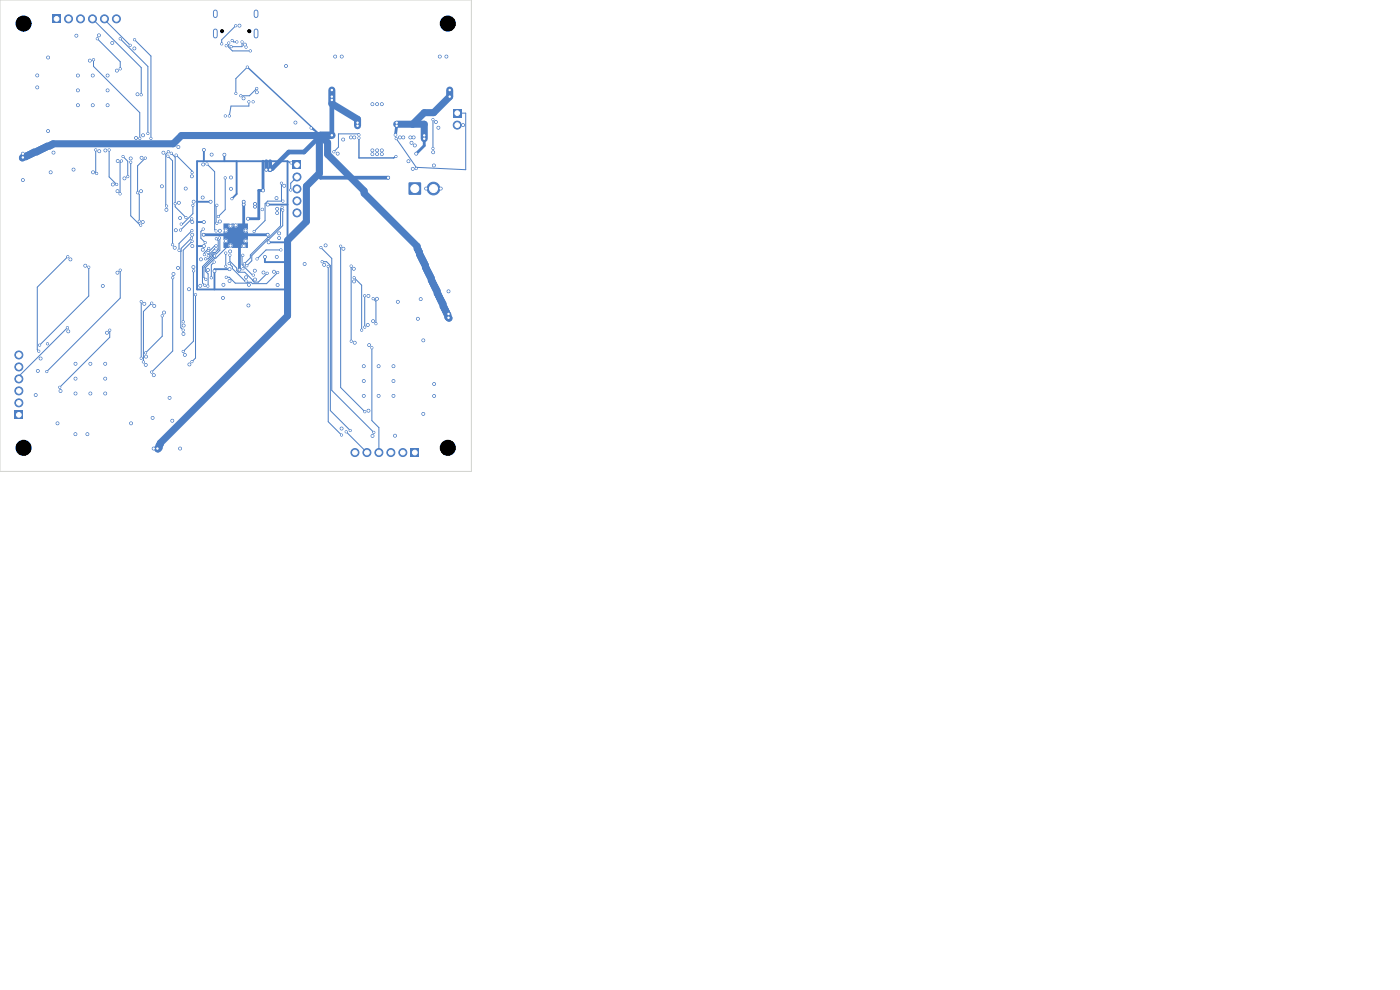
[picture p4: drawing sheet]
<svg xmlns="http://www.w3.org/2000/svg" width="297mm" height="210mm" viewBox="0 0 297 210" stroke-linecap="round" stroke-linejoin="round" font-family="sans-serif">
<path d="M3.1 87.2h1.8v1.7h-1.8z" fill="#4d7fc4"/>
<g fill="#4d7fc4" stroke="#4d7fc4" stroke-width=".21">
<circle cx="4" cy="85.5" r=".85"/>
<circle cx="4" cy="82.9" r=".85"/>
<circle cx="4" cy="80.4" r=".85"/>
<circle cx="4" cy="77.8" r=".85"/>
<circle cx="4" cy="75.3" r=".85"/>
</g>
<path d="M86.7 38.7h2.6v2.6h-2.6z" fill="#4d7fc4"/>
<circle cx="92" cy="40" r="1.35" fill="#4d7fc4" stroke="#4d7fc4" stroke-width=".21"/>
<path d="M96.2 23.2h1.6v1.7h-1.6z" fill="#4d7fc4"/>
<circle cx="97" cy="26.5" r=".85" fill="#4d7fc4" stroke="#4d7fc4" stroke-width=".21"/>
<path d="M11.1 3.2h1.7v1.7h-1.7z" fill="#4d7fc4"/>
<g fill="#4d7fc4" stroke="#4d7fc4" stroke-width=".21">
<circle cx="14.5" cy="4" r=".85"/>
<circle cx="17.1" cy="4" r=".85"/>
<circle cx="19.6" cy="4" r=".85"/>
<circle cx="22.2" cy="4" r=".85"/>
<circle cx="24.7" cy="4" r=".85"/>
</g>
<path d="M62.1 34.2h1.7v1.7h-1.7z" fill="#4d7fc4"/>
<g fill="#4d7fc4" stroke="#4d7fc4" stroke-width=".21">
<circle cx="63" cy="37.5" r=".85"/>
<circle cx="63" cy="40.1" r=".85"/>
<circle cx="63" cy="42.6" r=".85"/>
<circle cx="63" cy="45.2" r=".85"/>
</g>
<path d="M45.7 2.5v.8M45.7 6.6v1.1M54.3 2.5v.8M54.3 6.6v1.1" fill="none" stroke="#4d7fc4" stroke-width="1"/>
<path d="M87.1 95.2h1.8v1.7h-1.8z" fill="#4d7fc4"/>
<g fill="#4d7fc4" stroke="#4d7fc4" stroke-width=".21">
<circle cx="85.5" cy="96" r=".85"/>
<circle cx="82.9" cy="96" r=".85"/>
<circle cx="80.4" cy="96" r=".85"/>
<circle cx="77.8" cy="96" r=".85"/>
<circle cx="75.3" cy="96" r=".85"/>
<circle cx="52" cy="9.5" r=".3"/>
<circle cx="19.2" cy="77.2" r=".3"/>
<circle cx="79" cy="92.5" r=".3"/>
<circle cx="88.7" cy="67.6" r=".3"/>
<circle cx="10.2" cy="27.8" r=".3"/>
<circle cx="78" cy="68.9" r=".3"/>
<circle cx="72.8" cy="29.6" r=".3"/>
<circle cx="42.6" cy="55" r=".3"/>
<circle cx="14.5" cy="70.3" r=".3"/>
<circle cx="80" cy="31.9" r=".3"/>
<circle cx="37.8" cy="31.2" r=".3"/>
<circle cx="81" cy="31.9" r=".3"/>
<circle cx="91.9" cy="32.3" r=".3"/>
<circle cx="84.4" cy="64" r=".3"/>
<circle cx="52.2" cy="10" r=".23"/>
<circle cx="55.9" cy="57.8" r=".3"/>
<circle cx="14.9" cy="55" r=".3"/>
<circle cx="25" cy="34.2" r=".3"/>
<circle cx="68.8" cy="56.2" r=".3"/>
<circle cx="94.7" cy="12" r=".3"/>
<circle cx="85.5" cy="29.2" r=".3"/>
<circle cx="19.7" cy="16" r=".3"/>
<circle cx="19.7" cy="22.3" r=".3"/>
<circle cx="21.8" cy="60.7" r=".3"/>
<circle cx="77.2" cy="77.7" r=".3"/>
<circle cx="28.5" cy="10.3" r=".3"/>
<circle cx="81" cy="32.7" r=".3"/>
<circle cx="27.8" cy="89.8" r=".3"/>
<circle cx="51.5" cy="57" r=".23"/>
<circle cx="86.7" cy="34.2" r=".3"/>
<circle cx="7.6" cy="83.8" r=".3"/>
<circle cx="7.9" cy="18.5" r=".3"/>
<circle cx="52.7" cy="64.8" r=".3"/>
<circle cx="83.5" cy="84" r=".3"/>
<circle cx="77.2" cy="84" r=".3"/>
<circle cx="58.1" cy="57.6" r=".3"/>
<circle cx="41.1" cy="42.8" r=".3"/>
<circle cx="16.5" cy="19.2" r=".3"/>
<circle cx="87.7" cy="29.2" r=".3"/>
<circle cx="75.1" cy="59.7" r=".3"/>
<circle cx="83.5" cy="80.8" r=".3"/>
<circle cx="79.2" cy="68.1" r=".3"/>
<circle cx="16.5" cy="16" r=".3"/>
<circle cx="92.1" cy="81.5" r=".3"/>
<circle cx="22.4" cy="31.9" r=".3"/>
<circle cx="98.3" cy="26.5" r=".3"/>
<circle cx="22.3" cy="80.3" r=".3"/>
<circle cx="22.8" cy="16" r=".3"/>
<circle cx="15.6" cy="36" r=".3"/>
<circle cx="83.8" cy="92.4" r=".3"/>
<circle cx="30.6" cy="64.5" r=".3"/>
<circle cx="83.5" cy="77.7" r=".3"/>
<circle cx="71.1" cy="12" r=".3"/>
<circle cx="46.6" cy="49" r=".3"/>
<circle cx="52.8" cy="60.4" r=".3"/>
<circle cx="41" cy="56.7" r=".3"/>
<circle cx="92.1" cy="84" r=".3"/>
<circle cx="52.1" cy="48.9" r=".3"/>
<circle cx="39.2" cy="75.3" r=".3"/>
<circle cx="47.9" cy="48.9" r=".3"/>
<circle cx="69.1" cy="52.1" r=".3"/>
<circle cx="53.7" cy="21.6" r=".22"/>
<circle cx="30.3" cy="47.1" r=".3"/>
<circle cx="23.9" cy="39.1" r=".3"/>
<circle cx="54.1" cy="43.9" r=".3"/>
<circle cx="78.2" cy="62.8" r=".3"/>
<circle cx="79" cy="31.9" r=".3"/>
<circle cx="49" cy="37.6" r=".3"/>
<circle cx="52.1" cy="51.1" r=".3"/>
<circle cx="58.8" cy="45.2" r=".3"/>
<circle cx="4.8" cy="38.2" r=".3"/>
<circle cx="37.9" cy="43" r=".3"/>
<circle cx="16" cy="77.2" r=".3"/>
<circle cx="37.8" cy="56.8" r=".3"/>
<circle cx="43" cy="41.9" r=".3"/>
<circle cx="84.8" cy="29.2" r=".3"/>
<circle cx="54.5" cy="19.6" r=".3"/>
<circle cx="30" cy="33.5" r=".3"/>
<circle cx="72.5" cy="90.9" r=".3"/>
<circle cx="18.1" cy="56.4" r=".3"/>
<circle cx="59.2" cy="50.5" r=".3"/>
<circle cx="22.8" cy="22.3" r=".3"/>
<circle cx="18.5" cy="92.1" r=".3"/>
<circle cx="46.6" cy="47" r=".3"/>
<circle cx="16.2" cy="7.6" r=".3"/>
<circle cx="58.8" cy="44.3" r=".3"/>
<circle cx="34.8" cy="66.3" r=".3"/>
<circle cx="26.4" cy="37.8" r=".3"/>
<circle cx="75.3" cy="72.7" r=".3"/>
<circle cx="38.2" cy="95.1" r=".3"/>
<circle cx="87" cy="29.2" r=".3"/>
<circle cx="48" cy="9.7" r=".22"/>
<circle cx="87.3" cy="30.3" r=".3"/>
<circle cx="58.7" cy="54.5" r=".3"/>
<circle cx="32.4" cy="88.7" r=".3"/>
<circle cx="77.2" cy="80.8" r=".3"/>
<circle cx="8.6" cy="76.1" r=".3"/>
<circle cx="40.7" cy="37.4" r=".3"/>
<circle cx="21.1" cy="32.1" r=".3"/>
<circle cx="52.2" cy="58.8" r=".3"/>
<circle cx="30.9" cy="77.4" r=".3"/>
<circle cx="28.9" cy="29.3" r=".3"/>
<circle cx="78.2" cy="87.1" r=".3"/>
<circle cx="89.8" cy="72.2" r=".3"/>
<circle cx="24.9" cy="57.8" r=".3"/>
<circle cx="22.3" cy="83.5" r=".3"/>
<circle cx="51.7" cy="20.9" r=".3"/>
<circle cx="50" cy="47.8" r=".3"/>
<circle cx="12.8" cy="82.9" r=".3"/>
<circle cx="10.7" cy="36.6" r=".3"/>
<circle cx="16" cy="92.1" r=".3"/>
<circle cx="54.1" cy="57.4" r=".3"/>
<circle cx="54.1" cy="59.3" r=".3"/>
<circle cx="38.9" cy="70.8" r=".3"/>
<circle cx="48.8" cy="53.3" r=".3"/>
<circle cx="80" cy="22.1" r=".3"/>
<circle cx="44.9" cy="32.8" r=".3"/>
<circle cx="39.4" cy="40" r=".3"/>
<circle cx="8" cy="78.7" r=".3"/>
<circle cx="40.8" cy="49.8" r=".3"/>
<circle cx="48.9" cy="52.1" r=".3"/>
<circle cx="36.6" cy="89.3" r=".3"/>
<circle cx="72.9" cy="52.8" r=".3"/>
<circle cx="48.9" cy="47.9" r=".3"/>
<circle cx="42.5" cy="60.6" r=".3"/>
<circle cx="80" cy="63.4" r=".3"/>
<circle cx="92" cy="35.1" r=".3"/>
<circle cx="80" cy="32.7" r=".3"/>
<circle cx="93.5" cy="40" r=".3"/>
<circle cx="95.1" cy="61.8" r=".3"/>
<circle cx="58.9" cy="60.5" r=".3"/>
<circle cx="40.8" cy="52.2" r=".3"/>
<circle cx="55.6" cy="44.4" r=".25"/>
<circle cx="80.3" cy="84" r=".3"/>
<circle cx="93" cy="27.1" r=".3"/>
<circle cx="47.3" cy="63.2" r=".3"/>
<circle cx="19.1" cy="12.9" r=".3"/>
<circle cx="43" cy="53" r=".3"/>
<circle cx="35.3" cy="44.5" r=".3"/>
<circle cx="44.1" cy="57.3" r=".3"/>
<circle cx="49" cy="40" r=".3"/>
<circle cx="39" cy="69.1" r=".3"/>
<circle cx="12.2" cy="89.8" r=".3"/>
<circle cx="47.9" cy="51.1" r=".3"/>
<circle cx="58.7" cy="42" r=".3"/>
<circle cx="74.4" cy="29.2" r=".3"/>
<circle cx="79" cy="22.1" r=".3"/>
<circle cx="71.6" cy="32.6" r=".3"/>
<circle cx="24.8" cy="15" r=".3"/>
<circle cx="34.7" cy="32.4" r=".3"/>
<circle cx="79" cy="32.7" r=".3"/>
<circle cx="72.5" cy="12" r=".3"/>
<circle cx="43.1" cy="34.9" r=".3"/>
<circle cx="89.8" cy="87.8" r=".3"/>
<circle cx="27.7" cy="33.6" r=".3"/>
<circle cx="47.8" cy="24.6" r=".22"/>
<circle cx="40.1" cy="61.4" r=".3"/>
<circle cx="75.1" cy="29.2" r=".3"/>
<circle cx="88" cy="30.9" r=".3"/>
<circle cx="90.4" cy="40" r=".3"/>
<circle cx="60.3" cy="39.4" r=".3"/>
<circle cx="87.6" cy="35.8" r=".3"/>
<circle cx="16" cy="80.3" r=".3"/>
<circle cx="7.9" cy="16" r=".3"/>
<circle cx="75.1" cy="57" r=".3"/>
<circle cx="89.3" cy="63.4" r=".3"/>
<circle cx="34.3" cy="39.5" r=".3"/>
<circle cx="48.7" cy="59.6" r=".3"/>
<circle cx="24.9" cy="40.5" r=".3"/>
<circle cx="22.3" cy="77.2" r=".3"/>
<circle cx="38.2" cy="46.3" r=".3"/>
<circle cx="93.3" cy="12" r=".3"/>
<circle cx="29.9" cy="40.6" r=".3"/>
<circle cx="23.8" cy="9.1" r=".3"/>
<circle cx="62.7" cy="26" r=".3"/>
<circle cx="10.1" cy="72.9" r=".22"/>
<circle cx="31" cy="75.6" r=".3"/>
<circle cx="47.4" cy="60.4" r=".3"/>
<circle cx="22.7" cy="70.6" r=".3"/>
<circle cx="16.5" cy="22.3" r=".3"/>
<circle cx="54.1" cy="43.2" r=".3"/>
<circle cx="36.8" cy="58.1" r=".3"/>
<circle cx="60.7" cy="14" r=".3"/>
<circle cx="16" cy="83.5" r=".3"/>
<circle cx="19.2" cy="83.5" r=".3"/>
<circle cx="21" cy="7.5" r=".3"/>
<circle cx="50.8" cy="5.4" r=".3"/>
<circle cx="10.2" cy="12.2" r=".3"/>
<circle cx="59.2" cy="49.5" r=".3"/>
<circle cx="19.7" cy="36.6" r=".3"/>
<circle cx="37.1" cy="52.6" r=".3"/>
<circle cx="40.8" cy="47.1" r=".3"/>
<circle cx="30.3" cy="28.7" r=".3"/>
<circle cx="11.3" cy="32.4" r=".3"/>
<circle cx="40.2" cy="77.3" r=".3"/>
<circle cx="81" cy="22.1" r=".3"/>
<circle cx="22.8" cy="19.2" r=".3"/>
<circle cx="32.7" cy="64.9" r=".3"/>
<circle cx="32.6" cy="79.6" r=".3"/>
<circle cx="51.7" cy="52.2" r=".3"/>
<circle cx="36" cy="84.4" r=".3"/>
<circle cx="37.3" cy="48.8" r=".3"/>
<circle cx="64.6" cy="56" r=".3"/>
<circle cx="78.3" cy="73.2" r=".3"/>
<circle cx="92.5" cy="25.9" r=".3"/>
<circle cx="29.2" cy="20" r=".3"/>
<circle cx="80.3" cy="77.7" r=".3"/>
<circle cx="23.3" cy="70" r=".22"/>
<circle cx="12.7" cy="82.2" r=".23"/>
<circle cx="47.9" cy="53.7" r=".22"/>
<circle cx="47.9" cy="56.5" r=".22"/>
<circle cx="43.2" cy="47.1" r=".3"/>
<circle cx="56.5" cy="36" r=".3"/>
<circle cx="95.1" cy="66.6" r=".3"/>
<circle cx="49.2" cy="42.2" r=".23"/>
<circle cx="57.3" cy="36" r=".3"/>
<circle cx="57" cy="51.4" r=".3"/>
<circle cx="52.6" cy="46.4" r=".3"/>
<circle cx="61.8" cy="34.6" r=".22"/>
<circle cx="47.6" cy="32.8" r=".3"/>
<circle cx="32.6" cy="95.1" r=".3"/>
<circle cx="56.2" cy="54.5" r=".3"/>
<circle cx="43.2" cy="31.8" r=".3"/>
<circle cx="70.4" cy="21.2" r=".3"/>
<circle cx="43.2" cy="52.2" r=".3"/>
<circle cx="70.4" cy="20.5" r=".3"/>
<circle cx="48.7" cy="57.1" r=".3"/>
<circle cx="75.8" cy="26.7" r=".27"/>
<circle cx="4.9" cy="32.6" r=".3"/>
<circle cx="82.3" cy="37.7" r=".3"/>
<circle cx="95.1" cy="67.4" r=".3"/>
<circle cx="55.8" cy="40.4" r=".3"/>
<circle cx="44.7" cy="42.8" r=".3"/>
<circle cx="75.8" cy="26" r=".27"/>
<circle cx="45.5" cy="57.5" r=".3"/>
<circle cx="70.4" cy="19.1" r=".3"/>
<circle cx="70.4" cy="28.7" r=".3"/>
<circle cx="4.8" cy="33.4" r=".3"/>
<circle cx="56.8" cy="43.4" r=".3"/>
<circle cx="33.4" cy="95.1" r=".3"/>
<circle cx="50" cy="19.8" r=".22"/>
<circle cx="66" cy="27.2" r=".22"/>
<circle cx="52.5" cy="14.2" r=".22"/>
<circle cx="43.2" cy="49.8" r=".3"/>
<circle cx="50.8" cy="57.2" r=".3"/>
<circle cx="56.8" cy="49.8" r=".3"/>
<circle cx="51.7" cy="43.4" r=".3"/>
<circle cx="44.1" cy="60.7" r=".22"/>
<circle cx="51.7" cy="42.8" r=".3"/>
<circle cx="8.2" cy="74.5" r=".22"/>
<circle cx="14.4" cy="54.5" r=".23"/>
<circle cx="44.1" cy="53.6" r=".22"/>
<circle cx="45.8" cy="52.1" r=".23"/>
<circle cx="78.9" cy="73.8" r=".22"/>
<circle cx="70.8" cy="32.2" r=".22"/>
<circle cx="76.1" cy="28.6" r=".23"/>
<circle cx="48" cy="58.8" r=".23"/>
<circle cx="58.9" cy="57.8" r=".22"/>
<circle cx="72.5" cy="92.3" r=".22"/>
<circle cx="69.6" cy="56.5" r=".23"/>
<circle cx="74.5" cy="72.4" r=".23"/>
<circle cx="74.5" cy="56.4" r=".22"/>
<circle cx="23.1" cy="31.8" r=".22"/>
<circle cx="24.7" cy="39.1" r=".23"/>
<circle cx="40.7" cy="46.4" r=".22"/>
<circle cx="38.3" cy="48.8" r=".22"/>
<circle cx="26.1" cy="33.2" r=".22"/>
<circle cx="27.1" cy="37.5" r=".23"/>
<circle cx="83.9" cy="28.6" r=".28"/>
<circle cx="90" cy="29.4" r=".3"/>
<circle cx="84.2" cy="26.7" r=".27"/>
<circle cx="95.4" cy="20.5" r=".3"/>
<circle cx="84.2" cy="26" r=".27"/>
<circle cx="88.3" cy="32.6" r=".3"/>
<circle cx="95.4" cy="19.1" r=".3"/>
<circle cx="90" cy="28.7" r=".3"/>
<circle cx="14.3" cy="69.5" r=".23"/>
<circle cx="48.8" cy="54.1" r=".22"/>
<circle cx="56.7" cy="58" r=".22"/>
<circle cx="31.4" cy="28.3" r=".22"/>
<circle cx="35.3" cy="43.7" r=".23"/>
<circle cx="35.7" cy="32.2" r=".22"/>
<circle cx="25.5" cy="8.2" r=".23"/>
<circle cx="79.8" cy="68.7" r=".22"/>
<circle cx="79.2" cy="63.4" r=".22"/>
<circle cx="77.4" cy="62.7" r=".22"/>
<circle cx="77.4" cy="69.4" r=".22"/>
<circle cx="75.1" cy="58.9" r=".22"/>
<circle cx="76.7" cy="70" r=".23"/>
<circle cx="73.4" cy="91.6" r=".23"/>
<circle cx="77.4" cy="87.3" r=".22"/>
<circle cx="72.3" cy="52.2" r=".23"/>
<circle cx="27.6" cy="9.6" r=".23"/>
<circle cx="32.2" cy="78.9" r=".22"/>
<circle cx="36.6" cy="58.9" r=".22"/>
<circle cx="32.2" cy="64.3" r=".23"/>
<circle cx="30.4" cy="76.8" r=".22"/>
<circle cx="30" cy="64" r=".22"/>
<circle cx="30" cy="76" r=".23"/>
<circle cx="34.4" cy="67" r=".23"/>
<circle cx="30.9" cy="74.9" r=".22"/>
<circle cx="27.7" cy="34.4" r=".22"/>
<circle cx="29.8" cy="47.8" r=".22"/>
<circle cx="43.1" cy="48.6" r=".22"/>
<circle cx="43.5" cy="51.5" r=".23"/>
<circle cx="43.7" cy="59.3" r=".22"/>
<circle cx="45.5" cy="54.3" r=".23"/>
<circle cx="51.5" cy="54.2" r=".23"/>
<circle cx="53.7" cy="58.4" r=".23"/>
<circle cx="88.3" cy="35.7" r=".23"/>
<circle cx="84.1" cy="29.4" r=".22"/>
<circle cx="51.1" cy="20.3" r=".23"/>
<circle cx="54.5" cy="18.8" r=".22"/>
<circle cx="25.5" cy="14.6" r=".22"/>
<circle cx="43.9" cy="34.8" r=".22"/>
<circle cx="20.6" cy="8.2" r=".22"/>
<circle cx="45.8" cy="49" r=".22"/>
<circle cx="30" cy="20.1" r=".22"/>
<circle cx="84" cy="33.2" r=".22"/>
<circle cx="76.1" cy="29.3" r=".23"/>
<circle cx="20.3" cy="31.8" r=".22"/>
<circle cx="20.5" cy="36.8" r=".22"/>
<circle cx="38.4" cy="47.5" r=".22"/>
<circle cx="46" cy="47.4" r=".22"/>
<circle cx="40.9" cy="43.6" r=".22"/>
<circle cx="46" cy="43.5" r=".23"/>
<circle cx="40.6" cy="50.5" r=".23"/>
<circle cx="38.9" cy="70" r=".22"/>
<circle cx="91.8" cy="31.5" r=".23"/>
<circle cx="91.8" cy="25.4" r=".22"/>
<circle cx="48.6" cy="24.6" r=".22"/>
<circle cx="52.8" cy="21.6" r=".22"/>
<circle cx="79.3" cy="91.7" r=".22"/>
<circle cx="68.1" cy="52.5" r=".23"/>
<circle cx="51.8" cy="56" r=".23"/>
<circle cx="61.7" cy="40.3" r=".22"/>
<circle cx="59.8" cy="44" r=".22"/>
<circle cx="52.4" cy="56.4" r=".23"/>
<circle cx="60" cy="44.6" r=".23"/>
<circle cx="53.9" cy="49.1" r=".22"/>
<circle cx="59.7" cy="38.9" r=".22"/>
<circle cx="60" cy="42.7" r=".23"/>
<circle cx="49.3" cy="8.6" r=".22"/>
<circle cx="50.2" cy="8.9" r=".22"/>
<circle cx="49" cy="9.9" r=".22"/>
<circle cx="51.3" cy="8.9" r=".22"/>
<circle cx="38.9" cy="74.6" r=".23"/>
<circle cx="43.6" cy="54.9" r=".22"/>
<circle cx="41.1" cy="57.5" r=".23"/>
<circle cx="45.9" cy="50.7" r=".22"/>
<circle cx="37.2" cy="43.2" r=".23"/>
<circle cx="39.5" cy="46.2" r=".23"/>
<circle cx="36.3" cy="32.5" r=".23"/>
<circle cx="28.5" cy="8.4" r=".22"/>
<circle cx="32" cy="29.4" r=".22"/>
<circle cx="40.7" cy="48.9" r=".23"/>
<circle cx="38" cy="53.1" r=".22"/>
<circle cx="40.7" cy="76.7" r=".22"/>
<circle cx="46.6" cy="50.5" r=".22"/>
<circle cx="43.5" cy="60.5" r=".22"/>
<circle cx="41.5" cy="62.5" r=".23"/>
<circle cx="40.8" cy="51.2" r=".23"/>
<circle cx="38.9" cy="68.3" r=".23"/>
<circle cx="44.3" cy="52.7" r=".23"/>
<circle cx="8.4" cy="73.2" r=".23"/>
<circle cx="18.8" cy="56.7" r=".23"/>
<circle cx="43.4" cy="54" r=".22"/>
<circle cx="44.2" cy="54.3" r=".23"/>
<circle cx="45.8" cy="52.8" r=".22"/>
<circle cx="45.4" cy="55.6" r=".22"/>
<circle cx="44.8" cy="58.9" r=".22"/>
<circle cx="9.9" cy="78.8" r=".22"/>
<circle cx="25.5" cy="57.3" r=".22"/>
<circle cx="52.2" cy="59.6" r=".23"/>
<circle cx="48.6" cy="55.9" r=".22"/>
<circle cx="68.3" cy="55.5" r=".22"/>
<circle cx="74.3" cy="91.3" r=".22"/>
<circle cx="59.6" cy="53" r=".22"/>
<circle cx="54.5" cy="54.9" r=".22"/>
<circle cx="46.3" cy="45.9" r=".22"/>
<circle cx="40.8" cy="36.6" r=".22"/>
<circle cx="47.8" cy="37.7" r=".23"/>
<circle cx="37.4" cy="32.9" r=".22"/>
<circle cx="30.8" cy="33.5" r=".23"/>
<circle cx="29.5" cy="47" r=".22"/>
<circle cx="29.2" cy="40.9" r=".23"/>
<circle cx="19.8" cy="12.7" r=".23"/>
<circle cx="35.6" cy="33.1" r=".22"/>
<circle cx="29.7" cy="29.4" r=".22"/>
<circle cx="36.6" cy="51.9" r=".23"/>
<circle cx="25.5" cy="41.1" r=".22"/>
<circle cx="25.8" cy="34.1" r=".23"/>
<circle cx="50" cy="5.5" r=".22"/>
<circle cx="47" cy="9.3" r=".22"/>
<circle cx="53.1" cy="10.8" r=".23"/>
<circle cx="48.5" cy="9.1" r=".22"/>
</g>
<g fill="none" stroke="#4d7fc4" stroke-width=".21">
<path d="M19.6 4l10.4 10.3v5.8M19.8 12.7v1.4l9.9 9.8v5.5M20.6 8.2l4.9 4.9v1.5M22.2 4l5.4 5.6M25.5 8.2l5.9 5.9v14.2M28.5 8.4l3.5 3.5v17.5M48.5 9.1v.9l.8 .8h3.8M49.2 8.6l.3 .3h.7M50 5.5l-3 2.9v.9M51.3 8.9v1h-2.3M52.5 14.2l-2.5 2.5v3.1M54.5 18.8l-1.6 1.5h-1.8"/>
<path d="M20.3 31.8v4.8l.2 .2M23.1 31.8v5.7l1.6 1.6M25.8 34.1l-.3 .3v6.7M26.1 33.2l1 1v3.3M27.7 34.4v11.4l2.1 2M30.8 33.5l-1.6 1.7v5.7l.3 .3v5.8M35.6 33.1l1 1v17.8M35.7 32.2l-.5 .5v10.9l.1 .1M36.3 32.5l.9 .8v10.6l2.3 2.3M37.4 32.9l3.4 3.4v.3M43.9 34.8l1.6 1.6v12.3l.3 .3M47.6 34.2h2.6"/>
<path d="M47.8 37.7v6.8l-1.5 1.4M52.8 21.6v.9h-3.8l-.4 2.1M59.7 38.9v3.8M63 37.5l-1.3 1.4v1.4M76.1 28.6v-.2h-4.3v2.8l-1 1M84 29.4l4.3 6.1M88.3 35.5v.3M91.9 25.4v6.1M97 24h1.8v12l-10.5-.5M14.4 54.5l-6.5 6.4v13.3l.3 .3M18.8 56.7v6.1l-10.4 10.4M25.5 57.3v5.9l-15.6 15.6"/>
<path d="M36.6 58.9v15.6l-4.4 4.4M38.4 47.5h.1M40.6 50.5l-2.2 2.2v.6v16.2l.5 .5M40.7 46.4l-2.4 2.4M40.7 48.9l-2.7 2.8v1.4M40.8 51.2l-1.9 1.9v15.2M40.9 43.6v1.7l-2.2 2.2h-.3M41.1 57.5l-.1 14.9-2.1 2.2M43.1 48.6l-.5 .5v1.4l.9 1M44.3 52.7l-.9 .9v.4M45.4 55.6l-.6 .6v2.7M45.5 54.4l-2.2 2.3v2.1l.4 .5"/>
<path d="M45.5 54.4h.1M45.5 54.3v.1M45.8 52.8h-.3l-1.3 1.5M45.8 52.1h-.3l-1.4 1.5M45.9 50.7l.4 .3v2l-.6 .6h-.5l-.4 .4v.3l-.6 .6h-.6M46 43.5l-.2 .2v3.5l.2 .2M46.6 50.5v2.6l-.7 .8h-.6l-.2 .2v.3l-2.1 2.2v3.4l.5 .5M47.9 53.7v2.8M48.2 52.4l-4.6 4.4v.7l.6 .6-.1 2.6M48.6 55.9l.7 .7v.4l2.6 2.6h.3M48.8 54.1v1.3l1.4 1.5v.5l.4 .3h1.3l2 2.1h.9l1.9-1.8M51.5 54.2l-.2 .1v1.8l2.3 2.3h.1"/>
<path d="M58.9 57.8l-2.4 2.4h-3l-.3-.3h-.6l-.2 .2h-2.5l-1.2-1.3h-.7M59.6 53h-3.2l-1.9 1.9M59.8 44l-.3 .3v3.6l-6.4 6.2v.6l-1.3 1.3M60 44.6v3.3l-6.6 6.3v1.1l-1 1.1M60 42.7h-3.2l-.6 .5v3.6l-2.3 2.3M68.1 52.5l2.3 2.3v28l8.9 8.9M68.3 55.5h1l.8 .8v30.8l4.2 4.2M69.6 56.5v33l2.9 2.8M72.3 52.2v30l5.1 5.1M74.5 56.4v16M75.1 58.9l1.6 1.6v9.5M14.3 69.5l-10.3 10.3v.6"/>
<path d="M23.3 70v1.5l-10.6 10.7M30 64v12M32.2 64.3l-1.8 1.8v10.7M34.4 67v4.3l-3.5 3.6M41.5 62.5v13.5l-.8 .7M74.5 72.4h.1M77.4 62.7v.1M77.4 62.8v6.6M78.9 73.8v15.4l1.5 1.5v5.3M79.2 63.4l.6 .5v4.8M73.4 91.6l4.4 4.4M77.8 96h.1"/>
</g>
<path d="M70.4 19.1v2.9l5.4 3.3v1.4M95.4 19.1v1.4l-3.4 3.4h-2l-2.5 2.5M68 28.8l-.3 .2v7.8l-2.7 2.7v7.5l-4 4v16l-27 27v.3l-.3 .2v.5l-.2 .3-.1-.1M68 28.8l1.5 1.5v2.5l7.8 7.7v.5l11.2 11.3v.5l.5 .7v.5l1.2 2.3v.5l1.3 2.2v.5l1.2 2.3v.5l1.3 2.2v.5l1 1.8v.5l.2 .2M68 28.8h-29.5l-1.8 1.7h-25.5l-.7 .5h-.5l-2.3 1.3h-.4l-1.8 1h-.5l-.3 .2M68 28.7v.1M84.2 26.4h5.8v3" fill="none" stroke="#4d7fc4" stroke-width="1.5"/>
<path d="M41.8 34.2h19.2v27.2h-19.2zM43.2 31.8v2.4M47.6 32.8v1.4M50.2 34.2v7l-1 1M41.8 42.8h2.9M41.8 52.2h1.4M41.8 47.1h1.4M48.7 57.1h-3.2v4.3M56.2 54.5v1.1h4.8M56.8 43.4h4.2M57 51.4h4" fill="none" stroke="#4d7fc4" stroke-width=".4"/>
<path d="M52.5 14.2l15.5 14.5-2-1.5M61 34.2l.8 .4M76.1 29.3v4.2h7.4l.5-.3" fill="none" stroke="#4d7fc4" stroke-width=".3"/>
<path d="M55.8 34.2v6.2h-.9v6h-2.3M84.2 26.7l-.3 1.9M90 29.4v1.5l-1.7 1.7M43.2 49.8h4.6M50.8 52.3v4.9M51.7 42.8v5M52.3 49.8h4.5" fill="none" stroke="#4d7fc4" stroke-width=".6"/>
<path d="M56.5 34.2v1.8M57.3 34.2v1.8M68 28.7v9h14.3" fill="none" stroke="#4d7fc4" stroke-width=".8"/>
<path d="M68 28.7l-3.5 3.6h-3.2l-3.6 3.5h-.2l-.2 .2M70.4 22v6.7" fill="none" stroke="#4d7fc4" stroke-width="1"/>
<path d="M68 28.7h2.4" fill="none" stroke="#4d7fc4" stroke-width="1.6"/>
<path d="M47.4 47.4h1.3a.48 .48 0 0 0-.2 .7 .48 .48 0 0 0 .8 .1 .53 .53 0 0 0-.2-.8h.6a.48 .48 0 0 0 0 .7 .48 .48 0 0 0 .6 0 .48 .48 0 0 0 0-.7h2.3v1.3a.47 .47 0 0 0-.8-.1 .47 .47 0 0 0 .1 .7l.7-.2v1.8a.47 .47 0 0 0-.8-.1 .47 .47 0 0 0 .2 .7l.6-.2v1.3h-.6a.48 .48 0 0 0 0-.7 .48 .48 0 0 0-.6 0 .48 .48 0 0 0 0 .7h-2.3a.47 .47 0 0 0 .1-.8 .47 .47 0 0 0-.8 .2l.3 .6h-1.3v-1.3a.47 .47 0 0 0 .8 .2 .47 .47 0 0 0-.1-.8l-.7 .2v-1.8a.48 .48 0 0 0 .8 .2 .48 .48 0 0 0-.1-.8l-.3-.1-.4 .3z" fill="#4d7fc4"/>
<path d="M0 0h100v100h-100z" fill="none" stroke="#d0d2cd" stroke-width=".21"/>
<g fill="#fff" stroke="#fff" stroke-width=".21">
<circle cx="52" cy="9.5" r=".15"/>
<circle cx="19.2" cy="77.2" r=".15"/>
<circle cx="79" cy="92.5" r=".15"/>
<circle cx="88.6" cy="67.6" r=".15"/>
<circle cx="10.2" cy="27.8" r=".15"/>
<circle cx="78" cy="68.9" r=".15"/>
<circle cx="72.8" cy="29.6" r=".15"/>
<circle cx="42.6" cy="55" r=".15"/>
<circle cx="14.5" cy="70.3" r=".15"/>
<circle cx="80" cy="31.9" r=".15"/>
<circle cx="37.8" cy="31.2" r=".15"/>
<circle cx="81" cy="31.9" r=".15"/>
<circle cx="91.9" cy="32.3" r=".15"/>
<circle cx="84.4" cy="64" r=".15"/>
<circle cx="52.2" cy="10" r=".1"/>
<circle cx="55.9" cy="57.8" r=".15"/>
<circle cx="14.9" cy="55" r=".15"/>
<circle cx="25" cy="34.2" r=".15"/>
<circle cx="68.8" cy="56.2" r=".15"/>
<circle cx="94.7" cy="12" r=".15"/>
<circle cx="85.5" cy="29.2" r=".15"/>
<circle cx="19.7" cy="16" r=".15"/>
<circle cx="19.7" cy="22.3" r=".15"/>
<circle cx="21.8" cy="60.7" r=".15"/>
<circle cx="77.2" cy="77.7" r=".15"/>
<circle cx="28.5" cy="10.3" r=".15"/>
<circle cx="81" cy="32.7" r=".15"/>
<circle cx="27.8" cy="89.8" r=".15"/>
<circle cx="51.5" cy="57" r=".1"/>
<circle cx="86.6" cy="34.2" r=".15"/>
<circle cx="7.6" cy="83.8" r=".15"/>
<circle cx="7.9" cy="18.5" r=".15"/>
<circle cx="52.7" cy="64.8" r=".15"/>
<circle cx="83.5" cy="84" r=".15"/>
<circle cx="77.2" cy="84" r=".15"/>
<circle cx="58.1" cy="57.6" r=".15"/>
<circle cx="41.1" cy="42.8" r=".15"/>
<circle cx="16.5" cy="19.2" r=".15"/>
<circle cx="87.8" cy="29.1" r=".15"/>
<circle cx="75.1" cy="59.7" r=".15"/>
<circle cx="83.5" cy="80.8" r=".15"/>
<circle cx="79.2" cy="68.1" r=".15"/>
<circle cx="16.5" cy="16" r=".15"/>
<circle cx="92.1" cy="81.5" r=".15"/>
<circle cx="22.4" cy="31.9" r=".15"/>
<circle cx="98.2" cy="26.5" r=".15"/>
<circle cx="22.3" cy="80.3" r=".15"/>
<circle cx="22.8" cy="16" r=".15"/>
<circle cx="15.6" cy="36" r=".15"/>
<circle cx="83.8" cy="92.4" r=".15"/>
<circle cx="30.6" cy="64.5" r=".15"/>
<circle cx="83.5" cy="77.7" r=".15"/>
<circle cx="71.1" cy="12" r=".15"/>
<circle cx="46.6" cy="49" r=".15"/>
<circle cx="52.8" cy="60.4" r=".15"/>
<circle cx="41" cy="56.7" r=".15"/>
<circle cx="92.1" cy="84" r=".15"/>
<circle cx="52.1" cy="48.9" r=".15"/>
<circle cx="39.2" cy="75.3" r=".15"/>
<circle cx="47.9" cy="48.9" r=".15"/>
<circle cx="69.1" cy="52.1" r=".15"/>
<circle cx="53.7" cy="21.6" r=".1"/>
<circle cx="30.3" cy="47.1" r=".15"/>
<circle cx="23.9" cy="39.1" r=".15"/>
<circle cx="54.1" cy="43.9" r=".12"/>
<circle cx="78.2" cy="62.8" r=".15"/>
<circle cx="79" cy="31.9" r=".15"/>
<circle cx="49" cy="37.6" r=".15"/>
<circle cx="52.1" cy="51.1" r=".15"/>
<circle cx="58.8" cy="45.2" r=".15"/>
<circle cx="4.8" cy="38.2" r=".15"/>
<circle cx="37.9" cy="43" r=".15"/>
<circle cx="16" cy="77.2" r=".15"/>
<circle cx="37.8" cy="56.8" r=".15"/>
<circle cx="43" cy="41.9" r=".15"/>
<circle cx="84.9" cy="29.1" r=".15"/>
<circle cx="54.5" cy="19.6" r=".15"/>
<circle cx="30" cy="33.5" r=".15"/>
<circle cx="72.5" cy="90.9" r=".15"/>
<circle cx="18.1" cy="56.4" r=".15"/>
<circle cx="59.2" cy="50.5" r=".15"/>
<circle cx="22.8" cy="22.3" r=".15"/>
<circle cx="18.5" cy="92.1" r=".15"/>
<circle cx="46.6" cy="47" r=".15"/>
<circle cx="16.2" cy="7.6" r=".15"/>
<circle cx="58.8" cy="44.3" r=".15"/>
<circle cx="34.8" cy="66.3" r=".15"/>
<circle cx="26.4" cy="37.8" r=".15"/>
<circle cx="75.3" cy="72.7" r=".15"/>
<circle cx="38.2" cy="95.2" r=".15"/>
<circle cx="87" cy="29.1" r=".15"/>
<circle cx="48" cy="9.7" r=".1"/>
<circle cx="87.3" cy="30.3" r=".15"/>
<circle cx="58.7" cy="54.5" r=".15"/>
<circle cx="32.4" cy="88.6" r=".15"/>
<circle cx="77.2" cy="80.8" r=".15"/>
<circle cx="8.6" cy="76.1" r=".15"/>
<circle cx="40.7" cy="37.4" r=".15"/>
<circle cx="21.1" cy="32.1" r=".15"/>
<circle cx="52.2" cy="58.8" r=".15"/>
<circle cx="30.9" cy="77.4" r=".15"/>
<circle cx="28.9" cy="29.3" r=".15"/>
<circle cx="78.2" cy="87.1" r=".15"/>
<circle cx="89.8" cy="72.2" r=".15"/>
<circle cx="24.9" cy="57.8" r=".15"/>
<circle cx="22.3" cy="83.5" r=".15"/>
<circle cx="51.7" cy="20.9" r=".15"/>
<circle cx="50" cy="47.8" r=".15"/>
<circle cx="12.8" cy="82.9" r=".15"/>
<circle cx="10.7" cy="36.5" r=".15"/>
<circle cx="16" cy="92.1" r=".15"/>
<circle cx="54.1" cy="57.4" r=".15"/>
<circle cx="54.1" cy="59.3" r=".15"/>
<circle cx="38.9" cy="70.8" r=".15"/>
<circle cx="48.8" cy="53.3" r=".15"/>
<circle cx="80" cy="22.1" r=".15"/>
<circle cx="44.9" cy="32.8" r=".15"/>
<circle cx="39.4" cy="40" r=".15"/>
<circle cx="8" cy="78.7" r=".15"/>
<circle cx="40.8" cy="49.8" r=".15"/>
<circle cx="48.9" cy="52.1" r=".15"/>
<circle cx="36.6" cy="89.2" r=".15"/>
<circle cx="72.9" cy="52.8" r=".15"/>
<circle cx="48.9" cy="47.9" r=".15"/>
<circle cx="42.5" cy="60.6" r=".15"/>
<circle cx="80" cy="63.4" r=".15"/>
<circle cx="92.1" cy="35.1" r=".15"/>
<circle cx="80" cy="32.7" r=".15"/>
<circle cx="93.5" cy="40" r=".15"/>
<circle cx="95.2" cy="61.8" r=".15"/>
<circle cx="58.9" cy="60.5" r=".15"/>
<circle cx="40.8" cy="52.2" r=".15"/>
<circle cx="55.6" cy="44.4" r=".13"/>
<circle cx="80.3" cy="84" r=".15"/>
<circle cx="93" cy="27.1" r=".15"/>
<circle cx="47.3" cy="63.2" r=".15"/>
<circle cx="19.1" cy="12.9" r=".15"/>
<circle cx="43" cy="53" r=".15"/>
<circle cx="35.3" cy="44.5" r=".15"/>
<circle cx="44.1" cy="57.3" r=".15"/>
<circle cx="49" cy="40.1" r=".15"/>
<circle cx="39" cy="69.1" r=".15"/>
<circle cx="12.2" cy="89.8" r=".15"/>
<circle cx="47.9" cy="51.1" r=".15"/>
<circle cx="58.7" cy="42" r=".15"/>
<circle cx="74.5" cy="29.1" r=".15"/>
<circle cx="79" cy="22.1" r=".15"/>
<circle cx="71.6" cy="32.6" r=".15"/>
<circle cx="24.8" cy="15" r=".15"/>
<circle cx="34.7" cy="32.4" r=".15"/>
<circle cx="79" cy="32.7" r=".15"/>
<circle cx="72.5" cy="12" r=".15"/>
<circle cx="43.1" cy="34.9" r=".15"/>
<circle cx="89.8" cy="87.8" r=".15"/>
<circle cx="27.7" cy="33.6" r=".15"/>
<circle cx="47.8" cy="24.6" r=".1"/>
<circle cx="40.1" cy="61.4" r=".15"/>
<circle cx="75.2" cy="29.1" r=".15"/>
<circle cx="88" cy="30.8" r=".15"/>
<circle cx="90.4" cy="40" r=".15"/>
<circle cx="60.3" cy="39.4" r=".15"/>
<circle cx="87.6" cy="35.8" r=".15"/>
<circle cx="16" cy="80.3" r=".15"/>
<circle cx="7.9" cy="16" r=".15"/>
<circle cx="75.1" cy="57" r=".15"/>
<circle cx="89.2" cy="63.5" r=".15"/>
<circle cx="34.3" cy="39.5" r=".15"/>
<circle cx="48.7" cy="59.6" r=".15"/>
<circle cx="24.9" cy="40.5" r=".15"/>
<circle cx="22.3" cy="77.2" r=".15"/>
<circle cx="38.2" cy="46.3" r=".15"/>
<circle cx="93.3" cy="12" r=".15"/>
<circle cx="29.9" cy="40.6" r=".15"/>
<circle cx="23.8" cy="9.1" r=".15"/>
<circle cx="62.7" cy="26" r=".15"/>
<circle cx="10.1" cy="72.9" r=".1"/>
<circle cx="31" cy="75.6" r=".15"/>
<circle cx="47.4" cy="60.4" r=".15"/>
<circle cx="22.7" cy="70.6" r=".15"/>
<circle cx="16.5" cy="22.3" r=".15"/>
<circle cx="54.1" cy="43.2" r=".13"/>
<circle cx="36.8" cy="58.1" r=".15"/>
<circle cx="60.7" cy="14" r=".15"/>
<circle cx="16" cy="83.5" r=".15"/>
<circle cx="19.2" cy="83.5" r=".15"/>
<circle cx="21" cy="7.5" r=".15"/>
<circle cx="50.8" cy="5.4" r=".15"/>
<circle cx="10.2" cy="12.2" r=".15"/>
<circle cx="59.2" cy="49.5" r=".15"/>
<circle cx="19.7" cy="36.6" r=".15"/>
<circle cx="37.1" cy="52.6" r=".15"/>
<circle cx="40.8" cy="47.1" r=".15"/>
<circle cx="30.3" cy="28.7" r=".15"/>
<circle cx="11.3" cy="32.4" r=".15"/>
<circle cx="40.2" cy="77.3" r=".15"/>
<circle cx="81" cy="22.1" r=".15"/>
<circle cx="22.8" cy="19.2" r=".15"/>
<circle cx="32.7" cy="64.9" r=".15"/>
<circle cx="32.6" cy="79.6" r=".15"/>
<circle cx="51.7" cy="52.2" r=".15"/>
<circle cx="36" cy="84.4" r=".15"/>
<circle cx="37.3" cy="48.8" r=".15"/>
<circle cx="64.6" cy="56" r=".15"/>
<circle cx="78.3" cy="73.2" r=".15"/>
<circle cx="92.5" cy="25.9" r=".15"/>
<circle cx="29.2" cy="20" r=".15"/>
<circle cx="80.3" cy="77.7" r=".15"/>
<circle cx="23.3" cy="70" r=".1"/>
<circle cx="12.7" cy="82.2" r=".1"/>
<circle cx="47.9" cy="53.7" r=".1"/>
<circle cx="47.9" cy="56.5" r=".1"/>
<circle cx="43.2" cy="47.1" r=".15"/>
<circle cx="56.5" cy="36" r=".15"/>
<circle cx="95.2" cy="66.6" r=".15"/>
<circle cx="49.2" cy="42.1" r=".1"/>
<circle cx="57.3" cy="36" r=".15"/>
<circle cx="57" cy="51.4" r=".15"/>
<circle cx="52.6" cy="46.4" r=".15"/>
<circle cx="61.8" cy="34.6" r=".1"/>
<circle cx="47.6" cy="32.8" r=".15"/>
<circle cx="32.6" cy="95.2" r=".15"/>
<circle cx="56.2" cy="54.5" r=".15"/>
<circle cx="43.2" cy="31.8" r=".15"/>
<circle cx="70.4" cy="21.2" r=".15"/>
<circle cx="43.2" cy="52.2" r=".15"/>
<circle cx="70.4" cy="20.5" r=".15"/>
<circle cx="48.7" cy="57.1" r=".15"/>
<circle cx="75.8" cy="26.7" r=".15"/>
<circle cx="4.8" cy="32.6" r=".15"/>
<circle cx="82.3" cy="37.7" r=".15"/>
<circle cx="95.2" cy="67.4" r=".15"/>
<circle cx="55.8" cy="40.4" r=".15"/>
<circle cx="44.7" cy="42.8" r=".15"/>
<circle cx="75.8" cy="26" r=".15"/>
<circle cx="45.5" cy="57.5" r=".15"/>
<circle cx="70.4" cy="19.1" r=".15"/>
<circle cx="70.4" cy="28.7" r=".15"/>
<circle cx="4.8" cy="33.4" r=".15"/>
<circle cx="56.8" cy="43.4" r=".15"/>
<circle cx="33.4" cy="95.2" r=".15"/>
<circle cx="50" cy="19.8" r=".1"/>
<circle cx="66" cy="27.2" r=".1"/>
<circle cx="52.5" cy="14.2" r=".1"/>
<circle cx="43.2" cy="49.8" r=".12"/>
<circle cx="50.8" cy="57.2" r=".13"/>
<circle cx="56.8" cy="49.8" r=".12"/>
<circle cx="51.7" cy="43.4" r=".12"/>
<circle cx="44.1" cy="60.7" r=".1"/>
<circle cx="51.7" cy="42.8" r=".12"/>
<circle cx="8.2" cy="74.5" r=".1"/>
<circle cx="14.4" cy="54.5" r=".1"/>
<circle cx="44.1" cy="53.6" r=".1"/>
<circle cx="45.8" cy="52.1" r=".1"/>
<circle cx="78.9" cy="73.8" r=".1"/>
<circle cx="70.8" cy="32.2" r=".1"/>
<circle cx="76.1" cy="28.6" r=".1"/>
<circle cx="48" cy="58.8" r=".1"/>
<circle cx="58.9" cy="57.8" r=".1"/>
<circle cx="72.5" cy="92.3" r=".1"/>
<circle cx="69.6" cy="56.5" r=".1"/>
<circle cx="74.5" cy="72.4" r=".1"/>
<circle cx="74.5" cy="56.4" r=".1"/>
<circle cx="23.1" cy="31.8" r=".1"/>
<circle cx="24.7" cy="39.1" r=".1"/>
<circle cx="40.7" cy="46.4" r=".1"/>
<circle cx="38.3" cy="48.8" r=".1"/>
<circle cx="26.1" cy="33.2" r=".1"/>
<circle cx="27.1" cy="37.5" r=".1"/>
<circle cx="83.9" cy="28.6" r=".15"/>
<circle cx="90" cy="29.4" r=".15"/>
<circle cx="84.2" cy="26.7" r=".15"/>
<circle cx="95.4" cy="20.5" r=".15"/>
<circle cx="84.2" cy="26" r=".15"/>
<circle cx="88.3" cy="32.6" r=".15"/>
<circle cx="95.4" cy="19.1" r=".15"/>
<circle cx="90" cy="28.7" r=".15"/>
<circle cx="14.3" cy="69.5" r=".1"/>
<circle cx="48.8" cy="54.1" r=".1"/>
<circle cx="56.7" cy="58" r=".1"/>
<circle cx="31.4" cy="28.3" r=".1"/>
<circle cx="35.3" cy="43.7" r=".1"/>
<circle cx="35.7" cy="32.2" r=".1"/>
<circle cx="25.5" cy="8.2" r=".1"/>
<circle cx="79.8" cy="68.7" r=".1"/>
<circle cx="79.2" cy="63.4" r=".1"/>
<circle cx="77.4" cy="62.7" r=".1"/>
<circle cx="77.4" cy="69.4" r=".1"/>
<circle cx="75.1" cy="58.9" r=".1"/>
<circle cx="76.7" cy="70" r=".1"/>
<circle cx="73.4" cy="91.6" r=".1"/>
<circle cx="77.4" cy="87.3" r=".1"/>
<circle cx="72.3" cy="52.2" r=".1"/>
<circle cx="27.6" cy="9.6" r=".1"/>
<circle cx="32.2" cy="78.9" r=".1"/>
<circle cx="36.6" cy="58.9" r=".1"/>
<circle cx="32.2" cy="64.3" r=".1"/>
<circle cx="30.4" cy="76.8" r=".1"/>
<circle cx="30" cy="64" r=".1"/>
<circle cx="30" cy="76" r=".1"/>
<circle cx="34.4" cy="67" r=".1"/>
<circle cx="30.9" cy="74.9" r=".1"/>
<circle cx="27.7" cy="34.4" r=".1"/>
<circle cx="29.8" cy="47.8" r=".1"/>
<circle cx="43.1" cy="48.6" r=".1"/>
<circle cx="43.5" cy="51.5" r=".1"/>
<circle cx="43.7" cy="59.3" r=".1"/>
<circle cx="45.5" cy="54.3" r=".1"/>
<circle cx="51.5" cy="54.2" r=".1"/>
<circle cx="53.7" cy="58.4" r=".1"/>
<circle cx="88.3" cy="35.7" r=".1"/>
<circle cx="84.1" cy="29.4" r=".1"/>
<circle cx="51.1" cy="20.3" r=".1"/>
<circle cx="54.5" cy="18.8" r=".1"/>
<circle cx="25.5" cy="14.6" r=".1"/>
<circle cx="43.9" cy="34.8" r=".1"/>
<circle cx="20.6" cy="8.2" r=".1"/>
<circle cx="45.8" cy="49" r=".1"/>
<circle cx="30" cy="20.1" r=".1"/>
<circle cx="84" cy="33.2" r=".1"/>
<circle cx="76.1" cy="29.3" r=".1"/>
<circle cx="20.3" cy="31.8" r=".1"/>
<circle cx="20.5" cy="36.8" r=".1"/>
<circle cx="38.4" cy="47.5" r=".1"/>
<circle cx="46" cy="47.4" r=".1"/>
<circle cx="40.9" cy="43.6" r=".1"/>
<circle cx="46" cy="43.5" r=".1"/>
<circle cx="40.6" cy="50.5" r=".1"/>
<circle cx="38.9" cy="70" r=".1"/>
<circle cx="91.8" cy="31.5" r=".1"/>
<circle cx="91.8" cy="25.4" r=".1"/>
<circle cx="48.7" cy="24.6" r=".1"/>
<circle cx="52.8" cy="21.6" r=".1"/>
<circle cx="79.3" cy="91.7" r=".1"/>
<circle cx="68.1" cy="52.5" r=".1"/>
<circle cx="51.8" cy="56" r=".1"/>
<circle cx="61.7" cy="40.3" r=".1"/>
<circle cx="59.8" cy="44" r=".1"/>
<circle cx="52.4" cy="56.4" r=".1"/>
<circle cx="60" cy="44.6" r=".1"/>
<circle cx="53.9" cy="49.1" r=".1"/>
<circle cx="59.7" cy="38.9" r=".1"/>
<circle cx="60" cy="42.7" r=".1"/>
<circle cx="49.2" cy="8.6" r=".1"/>
<circle cx="50.2" cy="8.9" r=".1"/>
<circle cx="49.1" cy="9.9" r=".1"/>
<circle cx="51.4" cy="8.9" r=".1"/>
<circle cx="38.9" cy="74.6" r=".1"/>
<circle cx="43.6" cy="54.9" r=".1"/>
<circle cx="41.1" cy="57.5" r=".1"/>
<circle cx="45.9" cy="50.7" r=".1"/>
<circle cx="37.2" cy="43.2" r=".1"/>
<circle cx="39.5" cy="46.2" r=".1"/>
<circle cx="36.3" cy="32.5" r=".1"/>
<circle cx="28.5" cy="8.4" r=".1"/>
<circle cx="32" cy="29.4" r=".1"/>
<circle cx="40.7" cy="48.9" r=".1"/>
<circle cx="38" cy="53.1" r=".1"/>
<circle cx="40.7" cy="76.7" r=".1"/>
<circle cx="46.6" cy="50.5" r=".1"/>
<circle cx="43.5" cy="60.5" r=".1"/>
<circle cx="41.5" cy="62.5" r=".1"/>
<circle cx="40.8" cy="51.2" r=".1"/>
<circle cx="38.9" cy="68.3" r=".1"/>
<circle cx="44.3" cy="52.7" r=".1"/>
<circle cx="8.4" cy="73.2" r=".1"/>
<circle cx="18.8" cy="56.7" r=".1"/>
<circle cx="43.4" cy="54" r=".1"/>
<circle cx="44.2" cy="54.3" r=".1"/>
<circle cx="45.8" cy="52.8" r=".1"/>
<circle cx="45.4" cy="55.6" r=".1"/>
<circle cx="44.8" cy="58.9" r=".1"/>
<circle cx="9.9" cy="78.8" r=".1"/>
<circle cx="25.5" cy="57.3" r=".1"/>
<circle cx="52.2" cy="59.6" r=".1"/>
<circle cx="48.6" cy="55.9" r=".1"/>
<circle cx="68.3" cy="55.5" r=".1"/>
<circle cx="74.3" cy="91.3" r=".1"/>
<circle cx="59.6" cy="53" r=".1"/>
<circle cx="54.5" cy="54.9" r=".1"/>
<circle cx="46.3" cy="45.9" r=".1"/>
<circle cx="40.8" cy="36.6" r=".1"/>
<circle cx="47.8" cy="37.7" r=".1"/>
<circle cx="37.4" cy="32.9" r=".1"/>
<circle cx="30.8" cy="33.5" r=".1"/>
<circle cx="29.5" cy="47" r=".1"/>
<circle cx="29.2" cy="40.9" r=".1"/>
<circle cx="19.8" cy="12.7" r=".1"/>
<circle cx="35.6" cy="33.1" r=".1"/>
<circle cx="29.7" cy="29.4" r=".1"/>
<circle cx="36.6" cy="51.9" r=".1"/>
<circle cx="25.5" cy="41.1" r=".1"/>
<circle cx="25.8" cy="34.1" r=".1"/>
<circle cx="50" cy="5.5" r=".1"/>
<circle cx="47" cy="9.3" r=".1"/>
<circle cx="53.1" cy="10.8" r=".1"/>
<circle cx="48.5" cy="9.1" r=".1"/>
<circle cx="4" cy="88" r=".5"/>
<circle cx="4" cy="85.5" r=".5"/>
<circle cx="4" cy="82.9" r=".5"/>
<circle cx="4" cy="80.4" r=".5"/>
<circle cx="4" cy="77.8" r=".5"/>
<circle cx="4" cy="75.3" r=".5"/>
<circle cx="88" cy="40" r=".85"/>
<circle cx="92" cy="40" r=".85"/>
<circle cx="97" cy="24" r=".5"/>
<circle cx="97" cy="26.5" r=".5"/>
<circle cx="12" cy="4" r=".5"/>
<circle cx="14.5" cy="4" r=".5"/>
<circle cx="17.1" cy="4" r=".5"/>
<circle cx="19.6" cy="4" r=".5"/>
<circle cx="22.2" cy="4" r=".5"/>
<circle cx="24.7" cy="4" r=".5"/>
<circle cx="63" cy="35" r=".5"/>
<circle cx="63" cy="37.5" r=".5"/>
<circle cx="63" cy="40.1" r=".5"/>
<circle cx="63" cy="42.6" r=".5"/>
<circle cx="63" cy="45.2" r=".5"/>
<circle cx="88" cy="96" r=".5"/>
<circle cx="85.5" cy="96" r=".5"/>
<circle cx="82.9" cy="96" r=".5"/>
<circle cx="80.4" cy="96" r=".5"/>
<circle cx="77.8" cy="96" r=".5"/>
<circle cx="75.3" cy="96" r=".5"/>
</g>
<g fill="#000" stroke="#000" stroke-width=".21">
<circle cx="5" cy="5" r="1.6"/>
<circle cx="47.1" cy="6.6" r=".32"/>
<circle cx="52.9" cy="6.6" r=".32"/>
<circle cx="95" cy="5" r="1.6"/>
<circle cx="5" cy="95" r="1.6"/>
<circle cx="95" cy="95" r="1.6"/>
</g>
<path d="M45.7 2.5v.8M45.7 6.6v1.1M54.3 2.5v.8M54.3 6.6v1.1" fill="none" stroke="#fff" stroke-width=".6"/>
</svg>
